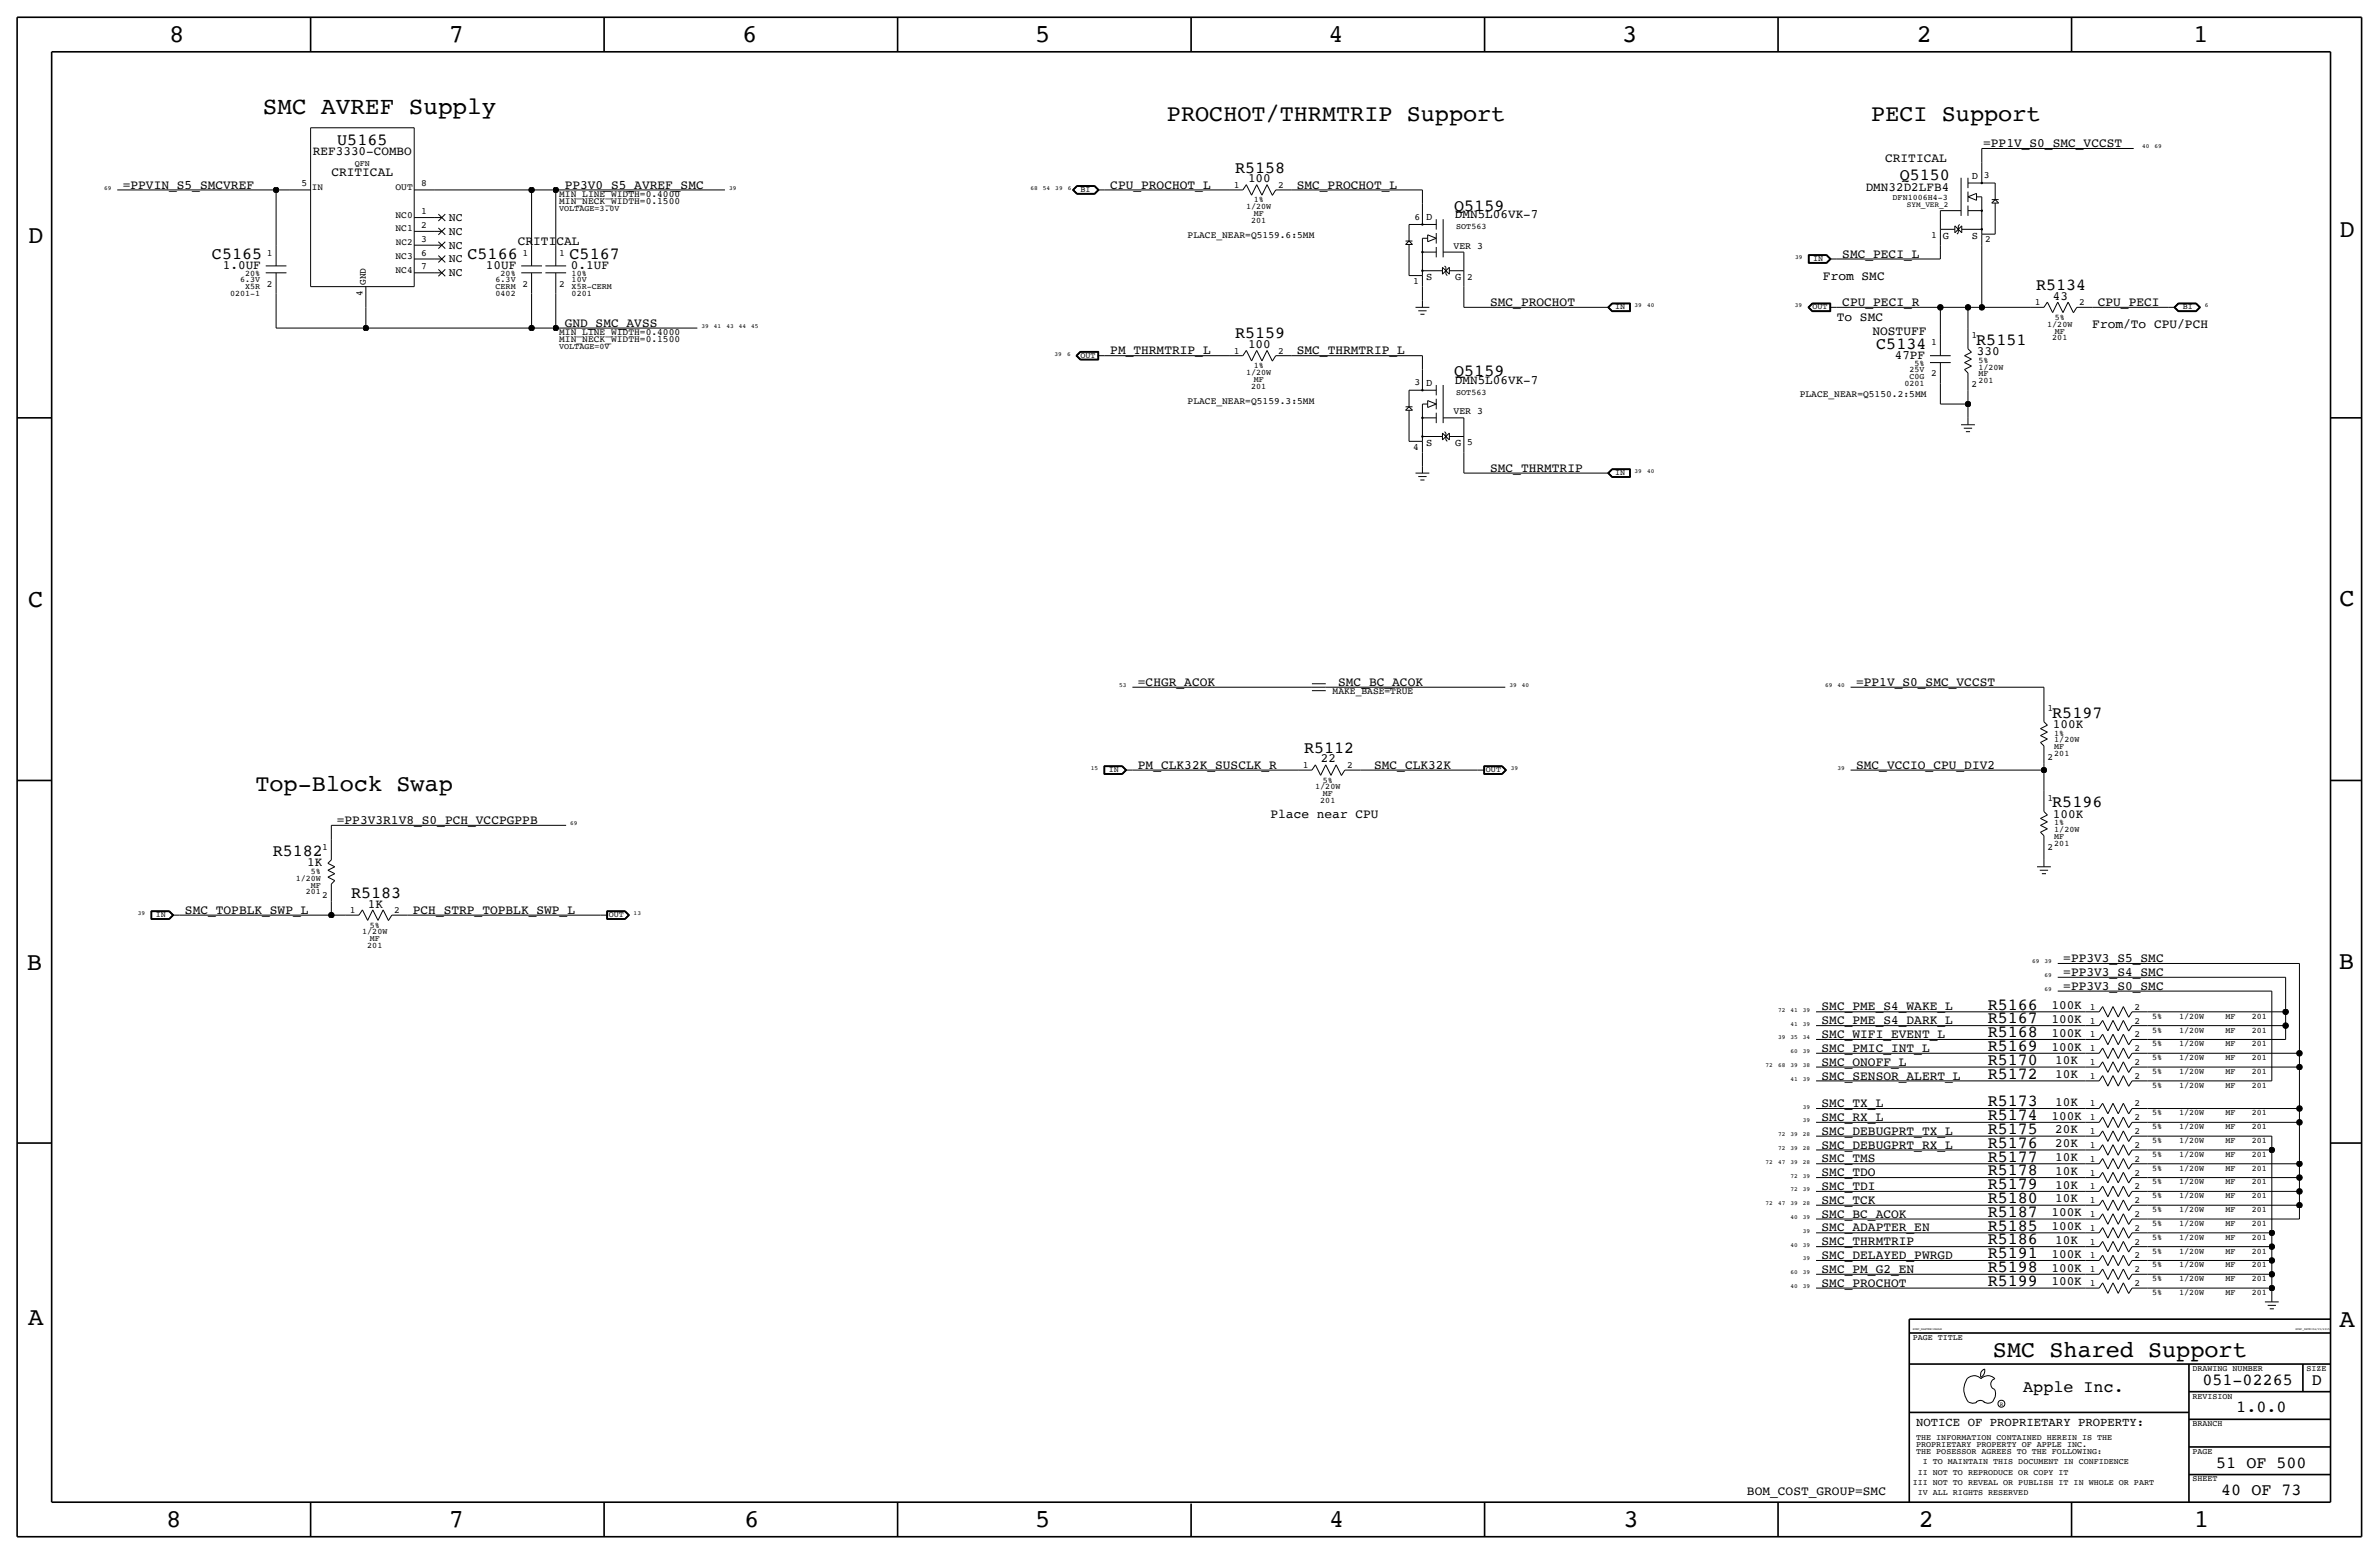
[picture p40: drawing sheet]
<svg xmlns="http://www.w3.org/2000/svg" width="875mm" height="572mm" viewBox="0 0 875 572" stroke-linecap="round" stroke-linejoin="round" font-family="sans-serif">
<defs><g id="words">
<g font-size="9.4">
<text x="62.2" y="15.5">8</text>
<text x="165.1" y="15.5">7</text>
<text x="273" y="15.5">6</text>
<text x="380.7" y="15.5">5</text>
<text x="488.7" y="15.5">4</text>
<text x="596.6" y="15.5">3</text>
<text x="705" y="15.5">2</text>
<text x="806.6" y="15.5">1</text>
<text x="10.4" y="89.4">D</text>
<text x="860.5" y="87.1">D</text>
<text x="10.4" y="223.3">C</text>
<text x="860.5" y="222.8">C</text>
<text x="9.9" y="356.6">B</text>
<text x="860.2" y="356.4">B</text>
<text x="10.4" y="487.4">A</text>
<text x="860.5" y="488.2">A</text>
<text x="61.2" y="561.6">8</text>
<text x="165.1" y="561.6">7</text>
<text x="273.8" y="561.6">6</text>
<text x="380.7" y="561.6">5</text>
<text x="488.9" y="561.6">4</text>
<text x="597.1" y="561.6">3</text>
<text x="705.8" y="561.6">2</text>
<text x="806.9" y="561.6">1</text>
</g>
<text font-size="8.9" x="96.7" y="41.9">SMC AVREF Supply</text>
<g font-size="8.6">
<text x="429.2" y="44.5">PROCHOT/THRMTRIP Support</text>
<text x="688.3" y="44.5">PECI Support</text>
<text x="93.9" y="290.8">Top-Block Swap</text>
<text x="733" y="499.1">SMC Shared Support</text>
</g>
<g font-size="6.2">
<text x="124.1" y="53.3">U5165</text>
<text x="454.3" y="63.5">R5158</text>
<text x="698.8" y="66">Q5150</text>
<text x="534.9" y="77.5">Q5159</text>
<text x="78" y="95.3">C5165</text>
<text x="172" y="95.3">C5166</text>
<text x="209.5" y="95.3">C5167</text>
<text x="748.9" y="106.7">R5134</text>
<text x="454.3" y="124.5">R5159</text>
<text x="690.1" y="128.3">C5134</text>
<text x="726.9" y="126.7">R5151</text>
<text x="534.9" y="138.4">Q5159</text>
<text x="754.8" y="263.9">R5197</text>
<text x="479.7" y="276.9">R5112</text>
<text x="754.8" y="296.9">R5196</text>
<text x="100.3" y="314.7">R5182</text>
<text x="129.1" y="330.2">R5183</text>
<text x="731.1" y="371.3">R5166</text>
<text x="731.1" y="376.4">R5167</text>
<text x="731.1" y="381.5">R5168</text>
<text x="731.1" y="386.5">R5169</text>
<text x="731.1" y="391.6">R5170</text>
<text x="731.1" y="396.7">R5172</text>
<text x="731.1" y="406.9">R5173</text>
<text x="731.1" y="411.9">R5174</text>
<text x="731.1" y="417">R5175</text>
<text x="731.1" y="422.1">R5176</text>
<text x="731.1" y="427.2">R5177</text>
<text x="731.1" y="437.3">R5179</text>
<text x="731.1" y="432.3">R5178</text>
<text x="731.1" y="442.4">R5180</text>
<text x="731.1" y="447.5">R5187</text>
<text x="731.1" y="452.6">R5185</text>
<text x="731.1" y="457.7">R5186</text>
<text x="731.1" y="467.8">R5198</text>
<text x="731.1" y="462.7">R5191</text>
<text x="731.1" y="472.9">R5199</text>
<text x="810.1" y="509.3">051-02265</text>
<text x="850.3" y="509.3">D</text>
<text x="744.2" y="511.8">Apple Inc.</text>
<text x="822.6" y="519.4">1.0.0</text>
<text x="815.2" y="539.8">51 OF 500</text>
<text x="817" y="549.9">40 OF 73</text>
</g>
<g font-size="4.7">
<text x="115.1" y="57.2">REF3330-COMBO</text>
<text x="693.4" y="59.7">CRITICAL</text>
<text x="729.4" y="54.1">=PP1V_S0_SMC_VCCST</text>
<text x="121.9" y="64.8">CRITICAL</text>
<text x="45.2" y="69.3">=PPVIN_S5_SMCVREF</text>
<text x="207.7" y="69.3">PP3V0_S5_AVREF_SMC</text>
<text x="408.4" y="69.3">CPU_PROCHOT_L</text>
<text x="459" y="67.1">100</text>
<text x="477" y="69.3">SMC_PROCHOT_L</text>
<text x="686.2" y="70.1">DMN32D2LFB4</text>
<text x="535.1" y="80.3">DMN5L06VK-7</text>
<text x="190.4" y="90.2">CRITICAL</text>
<text x="677.6" y="94.7">SMC_PECI_L</text>
<text x="82" y="99.1">1.0UF</text>
<text x="178.8" y="99.1">10UF</text>
<text x="210" y="99.1">0.1UF</text>
<text x="670.5" y="102.9">From SMC</text>
<text x="548.1" y="112.5">SMC_PROCHOT</text>
<text x="677.6" y="112.5">CPU_PECI_R</text>
<text x="755.1" y="110.2">43</text>
<text x="771.6" y="112.5">CPU_PECI</text>
<text x="675.6" y="118.1">To SMC</text>
<text x="207.7" y="120.1">GND_SMC_AVSS</text>
<text x="688.7" y="123.2">NOSTUFF</text>
<text x="769.6" y="120.7">From/To CPU/PCH</text>
<text x="408.4" y="130.3">PM_THRMTRIP_L</text>
<text x="459" y="128">100</text>
<text x="477" y="130.3">SMC_THRMTRIP_L</text>
<text x="727.2" y="130.6">330</text>
<text x="696.9" y="132.1">47PF</text>
<text x="535.1" y="141.2">DMN5L06VK-7</text>
<text x="548.1" y="173.5">SMC_THRMTRIP</text>
<text x="418.5" y="252.2">=CHGR_ACOK</text>
<text x="492.2" y="252.2">SMC_BC_ACOK</text>
<text x="682.7" y="252.2">=PP1V_S0_SMC_VCCST</text>
<text x="755.1" y="267.7">100K</text>
<text x="485.8" y="280.4">22</text>
<text x="418.5" y="282.7">PM_CLK32K_SUSCLK_R</text>
<text x="505.4" y="282.7">SMC_CLK32K</text>
<text x="682.7" y="282.7">SMC_VCCIO_CPU_DIV2</text>
<text x="123.9" y="303">=PP3V3R1V8_S0_PCH_VCCPGPPB</text>
<text x="467.3" y="301">Place near CPU</text>
<text x="755.1" y="300.7">100K</text>
<text x="113" y="318.5">1K</text>
<text x="135.3" y="333.8">1K</text>
<text x="68" y="336">SMC_TOPBLK_SWP_L</text>
<text x="151.8" y="336">PCH_STRP_TOPBLK_SWP_L</text>
<text x="758.9" y="353.8">=PP3V3_S5_SMC</text>
<text x="758.9" y="358.9">=PP3V3_S4_SMC</text>
<text x="758.9" y="364">=PP3V3_S0_SMC</text>
<text x="670" y="371.6">SMC_PME_S4_WAKE_L</text>
<text x="754.6" y="371.1">100K</text>
<text x="670" y="376.7">SMC_PME_S4_DARK_L</text>
<text x="754.6" y="376.2">100K</text>
<text x="670" y="381.8">SMC_WIFI_EVENT_L</text>
<text x="754.6" y="381.3">100K</text>
<text x="670" y="386.8">SMC_PMIC_INT_L</text>
<text x="754.6" y="386.3">100K</text>
<text x="670" y="391.9">SMC_ONOFF_L</text>
<text x="756" y="391.4">10K</text>
<text x="670" y="397">SMC_SENSOR_ALERT_L</text>
<text x="756" y="396.5">10K</text>
<text x="670" y="407.2">SMC_TX_L</text>
<text x="756" y="406.7">10K</text>
<text x="670" y="412.2">SMC_RX_L</text>
<text x="754.6" y="411.7">100K</text>
<text x="670" y="417.3">SMC_DEBUGPRT_TX_L</text>
<text x="756" y="416.8">20K</text>
<text x="670" y="422.4">SMC_DEBUGPRT_RX_L</text>
<text x="756" y="421.9">20K</text>
<text x="670" y="427.5">SMC_TMS</text>
<text x="756" y="427">10K</text>
<text x="670" y="432.6">SMC_TDO</text>
<text x="670" y="437.6">SMC_TDI</text>
<text x="756" y="437.1">10K</text>
<text x="756" y="432.1">10K</text>
<text x="670" y="442.7">SMC_TCK</text>
<text x="756" y="442.2">10K</text>
<text x="670" y="447.8">SMC_BC_ACOK</text>
<text x="754.6" y="447.3">100K</text>
<text x="670" y="452.9">SMC_ADAPTER_EN</text>
<text x="754.6" y="452.4">100K</text>
<text x="670" y="458">SMC_THRMTRIP</text>
<text x="756" y="457.5">10K</text>
<text x="670" y="463">SMC_DELAYED_PWRGD</text>
<text x="754.6" y="467.6">100K</text>
<text x="754.6" y="462.5">100K</text>
<text x="670" y="468.1">SMC_PM_G2_EN</text>
<text x="670" y="473.2">SMC_PROCHOT</text>
<text x="754.6" y="472.7">100K</text>
<text x="642.6" y="549.9">BOM_COST_GROUP=SMC</text>
</g>
<text font-size="4.5" x="704.8" y="524.5">NOTICE OF PROPRIETARY PROPERTY:</text>
<g font-size="4.3">
<text x="165" y="81.3">NC</text>
<text x="165" y="86.4">NC</text>
<text x="165" y="91.4">NC</text>
<text x="165" y="96.5">NC</text>
<text x="165" y="101.6">NC</text>
</g>
<g font-size="3.8">
<text x="725.2" y="65.8">D</text>
<text x="524.6" y="81">D</text>
<text x="714.6" y="87.9">G</text>
<text x="725.2" y="87.9">S</text>
<text x="524.6" y="103.1">S</text>
<text x="535.2" y="103.1">G</text>
<text x="524.6" y="142">D</text>
<text x="524.6" y="164.1">S</text>
<text x="535.2" y="164.1">G</text>
</g>
<g font-size="3.6">
<text x="534.6" y="91.4">VER 3</text>
<text x="534.6" y="152.4">VER 3</text>
</g>
<g font-size="3.5">
<text x="729.7" y="65.5">3</text>
<text x="110.9" y="68.6">5</text>
<text x="114.8" y="69.9">IN</text>
<text x="145.5" y="69.9">OUT</text>
<text x="154.9" y="68.6">8</text>
<text x="453.8" y="69.1">1</text>
<text x="470.1" y="69.1">2</text>
<text x="205.7" y="72.4">MIN_LINE_WIDTH=0.4000</text>
<text x="205.7" y="74.9">MIN_NECK_WIDTH=0.1500</text>
<text x="145.5" y="80">NC0</text>
<text x="154.9" y="83.8">2</text>
<text x="154.9" y="78.7">1</text>
<text x="520.3" y="80.8">6</text>
<text x="145.5" y="85">NC1</text>
<text x="154.9" y="88.9">3</text>
<text x="436.8" y="87.6">PLACE_NEAR=Q5159.6:5MM</text>
<text x="710.3" y="87.6">1</text>
<text x="730.2" y="89.2">2</text>
<text x="98.2" y="94">1</text>
<text x="145.5" y="95.3">NC3</text>
<text x="145.6" y="90.2">NC2</text>
<text x="154.9" y="94">6</text>
<text x="192.1" y="94">1</text>
<text x="205.7" y="94">1</text>
<text x="145.5" y="100.3">NC4</text>
<text x="154.9" y="99.1">7</text>
<text x="98.2" y="105.4">2</text>
<text x="134.6" y="104.9" transform="rotate(-90 134.6 104.9)">GND</text>
<text x="192.1" y="105.4">2</text>
<text x="205.7" y="105.4">2</text>
<text x="519.8" y="104.4">1</text>
<text x="539.7" y="102.9">2</text>
<text x="133.3" y="108.8" transform="rotate(-90 133.3 108.8)">4</text>
<text x="748.4" y="112.3">1</text>
<text x="764.7" y="112.3">2</text>
<text x="205.7" y="123.2">MIN_LINE_WIDTH=0.4000</text>
<text x="205.7" y="125.7">MIN_NECK_WIDTH=0.1500</text>
<text x="725.1" y="124.5">1</text>
<text x="453.8" y="130">1</text>
<text x="470.1" y="130">2</text>
<text x="710.3" y="127">1</text>
<text x="520.3" y="141.7">3</text>
<text x="710.3" y="138.4">2</text>
<text x="725.1" y="142.2">2</text>
<text x="436.8" y="148.6">PLACE_NEAR=Q5159.3:5MM</text>
<text x="662" y="146.1">PLACE_NEAR=Q5150.2:5MM</text>
<text x="519.8" y="165.4">4</text>
<text x="539.7" y="163.8">5</text>
<text x="490.2" y="255.3">MAKE_BASE=TRUE</text>
<text x="753.1" y="261.6">1</text>
<text x="753.1" y="279.4">2</text>
<text x="479.2" y="282.4">1</text>
<text x="495.5" y="282.4">2</text>
<text x="753.1" y="294.6">1</text>
<text x="118.5" y="312.4">1</text>
<text x="753.1" y="312.4">2</text>
<text x="118.5" y="330.2">2</text>
<text x="128.6" y="335.8">1</text>
<text x="145" y="335.8">2</text>
<text x="768.7" y="371.3">1</text>
<text x="785.1" y="371.3">2</text>
<text x="768.7" y="376.4">1</text>
<text x="785.1" y="376.4">2</text>
<text x="768.7" y="381.5">1</text>
<text x="785.1" y="381.5">2</text>
<text x="768.7" y="386.6">1</text>
<text x="785.1" y="386.6">2</text>
<text x="768.7" y="391.7">1</text>
<text x="785.1" y="391.7">2</text>
<text x="768.7" y="396.7">1</text>
<text x="785.1" y="396.7">2</text>
<text x="768.7" y="406.9">1</text>
<text x="785.1" y="406.9">2</text>
<text x="768.7" y="412">1</text>
<text x="785.1" y="412">2</text>
<text x="768.7" y="417.1">1</text>
<text x="785.1" y="417.1">2</text>
<text x="768.7" y="422.1">1</text>
<text x="785.1" y="422.1">2</text>
<text x="768.7" y="427.2">1</text>
<text x="785.1" y="427.2">2</text>
<text x="768.7" y="437.4">1</text>
<text x="768.7" y="432.3">1</text>
<text x="785.1" y="437.4">2</text>
<text x="785.1" y="432.3">2</text>
<text x="768.7" y="442.5">1</text>
<text x="785.1" y="442.5">2</text>
<text x="768.7" y="447.5">1</text>
<text x="785.1" y="447.5">2</text>
<text x="768.7" y="452.6">1</text>
<text x="785.1" y="452.6">2</text>
<text x="768.7" y="457.7">1</text>
<text x="785.1" y="457.7">2</text>
<text x="768.7" y="467.9">1</text>
<text x="768.7" y="462.8">1</text>
<text x="785.1" y="467.9">2</text>
<text x="785.1" y="462.8">2</text>
<text x="768.7" y="472.9">1</text>
<text x="785.1" y="472.9">2</text>
</g>
<g font-size="3.1">
<text x="130.5" y="61">QFN</text>
<text x="397.5" y="70.6">BI</text>
<text x="205.7" y="77.5">VOLTAGE=3.0V</text>
<text x="458.4" y="77">1/20W</text>
<text x="461.1" y="74.4">1%</text>
<text x="696.1" y="73.4">DFN1006H4-3</text>
<text x="460.2" y="82">201</text>
<text x="461.1" y="79.5">MF</text>
<text x="535.6" y="84.3">SOT563</text>
<text x="90.2" y="101.6">20%</text>
<text x="184.1" y="101.6">20%</text>
<text x="210.3" y="101.6">10%</text>
<text x="667" y="96">IN</text>
<text x="88.3" y="103.9">6.3V</text>
<text x="90.2" y="106.4">X5R</text>
<text x="182.3" y="106.4">CERM</text>
<text x="182.3" y="103.9">6.3V</text>
<text x="210.3" y="106.4">X5R-CERM</text>
<text x="210.3" y="103.9">10V</text>
<text x="84.6" y="109">0201-1</text>
<text x="182.3" y="109">0402</text>
<text x="210.3" y="109">0201</text>
<text x="594.1" y="113.8">IN</text>
<text x="666.7" y="113.8">OUT</text>
<text x="802.8" y="113.8">BI</text>
<text x="755.8" y="117.6">5%</text>
<text x="753" y="120.1">1/20W</text>
<text x="754.9" y="125.2">201</text>
<text x="755.8" y="122.7">MF</text>
<text x="205.7" y="128.3">VOLTAGE=0V</text>
<text x="397.5" y="131.6">OUT</text>
<text x="458.4" y="137.9">1/20W</text>
<text x="461.1" y="135.4">1%</text>
<text x="702.3" y="136.9">25V</text>
<text x="704.1" y="134.6">5%</text>
<text x="727.7" y="135.9">1/20W</text>
<text x="727.7" y="133.3">5%</text>
<text x="460.2" y="143">201</text>
<text x="461.1" y="140.5">MF</text>
<text x="700.4" y="142">0201</text>
<text x="702.3" y="139.4">C0G</text>
<text x="727.7" y="141">201</text>
<text x="727.7" y="138.4">MF</text>
<text x="535.6" y="145.3">SOT563</text>
<text x="594.1" y="174.8">IN</text>
<text x="755.6" y="275.6">MF</text>
<text x="755.6" y="273">1/20W</text>
<text x="755.6" y="270.5">1%</text>
<text x="755.6" y="278.1">201</text>
<text x="407.9" y="284">IN</text>
<text x="486.5" y="287.8">5%</text>
<text x="546.6" y="284">OUT</text>
<text x="483.8" y="290.3">1/20W</text>
<text x="486.5" y="292.9">MF</text>
<text x="485.6" y="295.4">201</text>
<text x="755.6" y="303.5">1%</text>
<text x="755.6" y="311.2">201</text>
<text x="755.6" y="308.6">MF</text>
<text x="755.6" y="306.1">1/20W</text>
<text x="108.8" y="323.8">1/20W</text>
<text x="114.4" y="321.3">5%</text>
<text x="112.5" y="328.9">201</text>
<text x="114.4" y="326.4">MF</text>
<text x="57.4" y="337.3">IN</text>
<text x="136" y="341.1">5%</text>
<text x="224" y="337.3">OUT</text>
<text x="133.2" y="343.7">1/20W</text>
<text x="136" y="346.2">MF</text>
<text x="135.1" y="348.7">201</text>
<text x="791.6" y="374.6">5%</text>
<text x="801.5" y="374.6">1/20W</text>
<text x="818.5" y="374.6">MF</text>
<text x="828.3" y="374.6">201</text>
<text x="791.6" y="379.7">5%</text>
<text x="801.5" y="379.7">1/20W</text>
<text x="818.5" y="379.7">MF</text>
<text x="828.3" y="379.7">201</text>
<text x="791.6" y="389.9">5%</text>
<text x="791.6" y="384.8">5%</text>
<text x="801.5" y="389.9">1/20W</text>
<text x="801.5" y="384.8">1/20W</text>
<text x="818.5" y="389.9">MF</text>
<text x="818.5" y="384.8">MF</text>
<text x="828.3" y="389.9">201</text>
<text x="828.3" y="384.8">201</text>
<text x="791.6" y="395">5%</text>
<text x="801.5" y="395">1/20W</text>
<text x="818.5" y="395">MF</text>
<text x="828.3" y="395">201</text>
<text x="791.6" y="400.1">5%</text>
<text x="801.5" y="400.1">1/20W</text>
<text x="818.5" y="400.1">MF</text>
<text x="828.3" y="400.1">201</text>
<text x="791.6" y="410.2">5%</text>
<text x="801.5" y="410.2">1/20W</text>
<text x="818.5" y="410.2">MF</text>
<text x="828.3" y="410.2">201</text>
<text x="791.6" y="415.3">5%</text>
<text x="801.5" y="415.3">1/20W</text>
<text x="818.5" y="415.3">MF</text>
<text x="828.3" y="415.3">201</text>
<text x="791.6" y="425.5">5%</text>
<text x="791.6" y="420.4">5%</text>
<text x="801.5" y="425.5">1/20W</text>
<text x="801.5" y="420.4">1/20W</text>
<text x="818.5" y="425.5">MF</text>
<text x="818.5" y="420.4">MF</text>
<text x="828.3" y="425.5">201</text>
<text x="828.3" y="420.4">201</text>
<text x="791.6" y="430.5">5%</text>
<text x="801.5" y="430.5">1/20W</text>
<text x="818.5" y="430.5">MF</text>
<text x="828.3" y="430.5">201</text>
<text x="791.6" y="435.6">5%</text>
<text x="801.5" y="435.6">1/20W</text>
<text x="818.5" y="435.6">MF</text>
<text x="828.3" y="435.6">201</text>
<text x="791.6" y="440.7">5%</text>
<text x="801.5" y="440.7">1/20W</text>
<text x="818.5" y="440.7">MF</text>
<text x="828.3" y="440.7">201</text>
<text x="791.6" y="445.8">5%</text>
<text x="801.5" y="445.8">1/20W</text>
<text x="818.5" y="445.8">MF</text>
<text x="828.3" y="445.8">201</text>
<text x="791.6" y="455.9">5%</text>
<text x="791.6" y="450.9">5%</text>
<text x="801.5" y="455.9">1/20W</text>
<text x="801.5" y="450.9">1/20W</text>
<text x="818.5" y="455.9">MF</text>
<text x="818.5" y="450.9">MF</text>
<text x="828.3" y="455.9">201</text>
<text x="828.3" y="450.9">201</text>
<text x="791.6" y="461">5%</text>
<text x="801.5" y="461">1/20W</text>
<text x="818.5" y="461">MF</text>
<text x="828.3" y="461">201</text>
<text x="791.6" y="466.1">5%</text>
<text x="801.5" y="466.1">1/20W</text>
<text x="818.5" y="466.1">MF</text>
<text x="828.3" y="466.1">201</text>
<text x="791.6" y="471.2">5%</text>
<text x="801.5" y="471.2">1/20W</text>
<text x="818.5" y="471.2">MF</text>
<text x="828.3" y="471.2">201</text>
<text x="791.6" y="476.2">5%</text>
<text x="801.5" y="476.2">1/20W</text>
<text x="818.5" y="476.2">MF</text>
<text x="828.3" y="476.2">201</text>
<text x="703.5" y="492.8">PAGE TITLE</text>
<text x="806.4" y="504.2">DRAWING NUMBER</text>
<text x="848.3" y="504.2">SIZE</text>
<text x="806.4" y="514.3">REVISION</text>
<text x="806.4" y="524.5">BRANCH</text>
<text x="704.8" y="532.1">PROPRIETARY PROPERTY OF APPLE INC.</text>
<text x="704.8" y="529.6">THE INFORMATION CONTAINED HEREIN IS THE</text>
<text x="704.8" y="534.7">THE POSESSOR AGREES TO THE FOLLOWING:</text>
<text x="707.2" y="538.5">I TO MAINTAIN THIS DOCUMENT IN CONFIDENCE</text>
<text x="806.4" y="534.7">PAGE</text>
<text x="705.4" y="542.3">II NOT TO REPRODUCE OR COPY IT</text>
<text x="806.4" y="544.8">SHEET</text>
<text x="703.5" y="546.1">III NOT TO REVEAL OR PUBLISH IT IN WHOLE OR PART</text>
<text x="705.4" y="549.9">IV ALL RIGHTS RESERVED</text>
</g>
<text font-size="2.9" x="701.3" y="76.2">SYM_VER_2</text>
<g font-size="2.3">
<text x="787.9" y="54.6">40</text>
<text x="792.4" y="54.6">69</text>
<text x="38.3" y="69.9">69</text>
<text x="268.2" y="69.9">39</text>
<text x="379" y="69.9">68</text>
<text x="383.6" y="69.9">54</text>
<text x="388.2" y="69.9">39</text>
<text x="392.7" y="69.9">6</text>
<text x="660.3" y="95.3">39</text>
<text x="601.2" y="113">39</text>
<text x="605.8" y="113">40</text>
<text x="660.1" y="113">39</text>
<text x="810.9" y="113">6</text>
<text x="258" y="120.7">39</text>
<text x="262.6" y="120.7">41</text>
<text x="267.2" y="120.7">43</text>
<text x="271.7" y="120.7">44</text>
<text x="276.3" y="120.7">45</text>
<text x="387.9" y="130.8">39</text>
<text x="392.5" y="130.8">6</text>
<text x="601.2" y="174">39</text>
<text x="605.8" y="174">40</text>
<text x="411.7" y="252.7">53</text>
<text x="555.2" y="252.7">39</text>
<text x="559.8" y="252.7">40</text>
<text x="671.3" y="252.7">69</text>
<text x="675.8" y="252.7">40</text>
<text x="401.2" y="283.2">15</text>
<text x="555.7" y="283.2">39</text>
<text x="675.8" y="283.2">39</text>
<text x="209.8" y="303.5">69</text>
<text x="50.7" y="336.6">39</text>
<text x="233.1" y="336.6">13</text>
<text x="747.5" y="354.3">69</text>
<text x="752" y="354.3">39</text>
<text x="752" y="359.4">69</text>
<text x="752" y="364.5">69</text>
<text x="654" y="372.1">72</text>
<text x="658.6" y="377.2">41</text>
<text x="658.6" y="372.1">41</text>
<text x="663.1" y="377.2">39</text>
<text x="663.1" y="372.1">39</text>
<text x="654" y="382.3">39</text>
<text x="658.6" y="382.3">35</text>
<text x="663.1" y="382.3">34</text>
<text x="658.6" y="387.4">60</text>
<text x="663.1" y="387.4">39</text>
<text x="649.4" y="392.4">72</text>
<text x="654" y="392.4">68</text>
<text x="658.6" y="392.4">39</text>
<text x="663.1" y="392.4">38</text>
<text x="658.6" y="397.5">41</text>
<text x="663.1" y="397.5">39</text>
<text x="663.1" y="407.7">39</text>
<text x="663.1" y="412.8">39</text>
<text x="654" y="417.8">72</text>
<text x="658.6" y="417.8">39</text>
<text x="663.1" y="417.8">28</text>
<text x="654" y="422.9">72</text>
<text x="658.6" y="422.9">39</text>
<text x="663.1" y="422.9">28</text>
<text x="649.4" y="428">72</text>
<text x="654" y="428">47</text>
<text x="658.6" y="428">39</text>
<text x="663.1" y="428">28</text>
<text x="658.6" y="433.1">72</text>
<text x="663.1" y="433.1">39</text>
<text x="649.4" y="443.2">72</text>
<text x="654" y="443.2">47</text>
<text x="658.6" y="443.2">39</text>
<text x="658.6" y="438.2">72</text>
<text x="663.1" y="443.2">28</text>
<text x="663.1" y="438.2">39</text>
<text x="658.6" y="448.3">40</text>
<text x="663.1" y="448.3">39</text>
<text x="663.1" y="453.4">39</text>
<text x="658.6" y="458.5">40</text>
<text x="663.1" y="458.5">39</text>
<text x="663.1" y="463.6">39</text>
<text x="658.6" y="468.6">60</text>
<text x="658.6" y="473.7">40</text>
<text x="663.1" y="468.6">39</text>
<text x="663.1" y="473.7">39</text>
</g>
<text font-size="2.2" x="735.5" y="516.9">R</text>
<g font-size="1.1">
<text x="703.5" y="488.9">SYNC_MASTER=PAULM</text>
<text x="844.3" y="488.9">SYNC_DATE=06/15/2015</text>
</g>
</g></defs>
<g fill="none" stroke="#000" stroke-width=".37">
<path d="M114.2 47v58.4zM114.2 47h38.1zM152.3 47v58.4zM728.9 54.6v5.1zM728.9 54.6h55.9zM728.9 59.7v7.6zM43.1 69.9h58.4zM101.5 69.9h5.1zM101.5 69.8v20.4zM106.6 69.9h7.6zM152.3 69.9h7.7zM160 69.9h35.5z"/>
<path d="M161.2 78.7l2.6 2.6zM195.5 69.9h8.9zM195.5 69.8v20.4zM204.4 69.8v20.4zM204.4 69.9h62.2zM394.5 69.8l1.5 1.6zM394.5 69.9l1.5-1.6zM394.6 69.9l1.5-1.5zM394.6 69.9l1.5 1.4zM394.8 69.9l1.3 1.3zM394.8 69.9l1.3-1.4zM394.9 69.8l1.3 1.3z"/>
<path d="M396 71.4h6.7zM396 68.3h6.7zM396.1 68.4h6.5zM396.1 71.3h6.5zM396.1 68.5h6.5zM396.1 71.2h6.5zM396.2 71.1h6.3zM396.2 68.6h6.3zM396.2 68.6l-1.3 1.3zM402.5 68.6l1.3 1.3zM402.5 71.1l1.3-1.3zM402.6 71.2l1.4-1.3z"/>
<path d="M402.6 68.5l1.4 1.4zM402.6 71.3l1.5-1.4zM402.6 68.4l1.5 1.5zM402.7 68.3l1.6 1.6zM402.7 71.4l1.6-1.6zM403.8 69.9h2.5zM406.3 69.9h45.8zM452.1 69.9h5zM458.4 67.9l-1.3 2zM458.4 67.9l1.9 3.9zM462.2 67.9l-1.9 3.9zM462.2 67.9l2 3.9z"/>
<path d="M466 67.9l-1.8 3.9zM466 67.9l2 3.9zM469.2 69.9l-1.2 2zM469.2 69.9h5.7zM474.9 69.9h48.3zM523.2 69.9v5zM523.2 74.9v7.7zM713.7 77.5h7.6zM713.7 77.5v6.8zM721.3 65.4v14zM723.8 67.3h10.1zM723.8 72.4l3.2-1.3z"/>
<path d="M723.8 72.4l3.2 1.3zM723.8 77.5h5.1zM723.8 70.5v3.8zM723.8 65.4v3.8zM723.8 75.6v3.8zM727 72.4h1.9zM727 71.1v2.6zM728.9 72.4v13.7zM732.6 74.7h2.5zM732.6 73.4h2.5zM733.9 74.7v11.4zM733.9 73.4l-1.3 1.3z"/>
<path d="M733.9 67.3v6.1zM733.9 73.4l1.2 1.3zM97.7 97.8h7.7zM101.5 90.2v7.6zM152.3 85.1h7.7zM152.3 80h7.7zM152.3 95.3h7.7zM152.3 90.2h7.7zM160 95.3h2.5zM160 90.2h2.5zM160 85.1h2.5zM160 80h2.5z"/>
<path d="M161.2 81.3l2.6-2.6zM161.2 86.4l2.6-2.6zM161.2 83.8l2.6 2.6zM161.2 91.4l2.6-2.5zM161.2 88.9l2.6 2.5zM161.2 96.5l2.6-2.5zM161.2 94l2.6 2.5zM161.2 99.1l2.6 2.5zM191.7 97.8h7.6zM195.5 90.2v7.6zM200.6 97.8h7.6zM204.4 90.2v7.6z"/>
<path d="M517 89.9h2.5zM517 89.9l1.3-1.3zM517 88.6h2.5zM518.3 89.9v11.4zM518.3 88.6l1.2 1.3zM518.3 82.6v6zM518.3 82.6h10zM523.2 87.6h1.9zM523.2 87.6v13.7zM523.2 99.6h7.4zM523.2 92.7h5.1zM525.1 86.4v2.5z"/>
<path d="M525.1 88.9l3.2-1.3zM525.1 86.4l3.2 1.2zM528.3 85.7v3.9zM528.3 90.8v3.8zM528.3 80.6v3.8zM530.6 98.3l2.5 2.5zM530.6 98.3v2.5zM530.8 92.7h7.6zM530.8 80.6v14zM531.3 97.8l.5 .5zM531.8 98.3v2.5zM533.1 98.3l-2.5 2.5z"/>
<path d="M533.1 99.6h5.3zM533.1 98.3v2.5zM538.4 99.6v5.8zM538.4 92.7v6.8zM538.4 99.6h.1M665.1 93.7v3.1zM665.1 96.8h6.8zM665.1 93.7h6.8zM665.2 93.8h6.7zM665.2 93.8v2.9zM665.2 96.7h6.7zM665.3 93.9v2.7z"/>
<path d="M665.3 96.6h6.5zM665.3 93.9h6.5zM665.4 94h6.4zM665.4 94v2.5zM665.4 96.5h6.4zM671.8 94l1.2 1.3zM671.8 96.5l1.2-1.3zM671.8 93.9l1.4 1.4zM671.8 96.6l1.4-1.3zM671.9 96.7l1.5-1.4zM671.9 93.8l1.5 1.5zM671.9 93.7l1.6 1.6z"/>
<path d="M671.9 96.8l1.6-1.6zM673 95.3h2.6zM675.6 95.3h38.1zM713.7 84.3h5.3zM713.7 90.2v5.1zM713.7 84.4v5.8zM713.7 84.4h.1M719 83.1l2.6 2.5zM719 83.1v2.5zM720.3 83.1l.5-.6zM720.3 85.6l-.5 .5zM720.3 83.1v2.5z"/>
<path d="M721.6 83.1l-2.6 2.5zM721.6 84.3h7.3zM721.6 83.1v2.5zM728.9 90.2v22.8zM728.9 86.1h5zM728.9 86.2v4zM728.9 86.2h.1M97.7 100.3h7.7zM101.5 108v12.7zM101.5 100.3v7.7zM114.2 105.4h38.1zM134.6 113v7.7z"/>
<path d="M134.6 105.4v7.6zM152.3 100.3h7.7zM160 100.3h2.5zM161.2 101.6l2.6-2.5zM191.7 100.3h7.6zM195.5 108v12.7zM195.5 100.3v7.7zM200.6 100.3h7.6zM204.4 108v12.7zM204.4 100.3v7.7zM518.3 101.3h4.9zM520.6 113h5.1z"/>
<path d="M521.7 114.3h3zM522.4 115.6h1.6zM523.2 105.4v5.1zM523.2 101.4v4zM523.2 101.4h.1M523.2 110.5v2.5zM531.8 100.8l.5 .5zM538.4 105.4v7.6zM538.4 113h50.8zM589.2 113h2.6zM591.3 113l1.6 1.6zM591.5 113l1.4-1.4z"/>
<path d="M591.5 113l1.4 1.5zM591.6 113l1.4 1.4zM591.6 113l1.4-1.3zM591.8 113l1.2 1.3zM591.8 113l1.2-1.2zM592.9 111.5h6.8zM592.9 111.5l-1.6 1.5zM592.9 114.6h6.8zM592.9 114.5h6.7zM592.9 111.6h6.7zM593 111.7h6.5zM593 114.4h6.5z"/>
<path d="M593 111.8h6.4zM593 114.3h6.4zM599.4 111.8v2.5zM599.5 111.7v2.7zM599.6 111.6v2.9zM599.7 111.5v3.1zM665 113l1.5 1.6zM665.1 113l1.5-1.4zM665.1 113l1.5 1.5zM665.3 113l1.3 1.4zM665.4 113l1.3 1.3zM665.4 113l1.3-1.2z"/>
<path d="M666.5 111.5h6.9zM666.5 111.5l-1.5 1.5zM666.5 114.6h6.9zM666.6 111.6h6.7zM666.6 114.5h6.7zM666.6 111.7l-1.3 1.3zM666.6 111.7h6.6zM666.6 114.4h6.6zM666.7 114.3h6.3zM666.7 111.8h6.3zM673 111.8v2.5zM673 113h2.6z"/>
<path d="M673.2 111.7v2.7zM673.3 111.6v2.9zM673.4 111.5v3.1zM675.6 113h38.1zM713.7 113h10.1zM713.7 113v10.2zM723.8 113h5.1zM723.8 113v7.7zM728.9 113h17.8zM746.7 113h5.1zM753.1 111.1l-1.3 1.9zM753.1 111.1l1.9 3.9z"/>
<path d="M756.9 111.1l-1.9 3.9zM756.9 111.1l1.9 3.9zM760.7 111.1l-1.9 3.9zM760.7 111.1l1.9 3.9zM763.9 113h5.7zM763.9 113l-1.3 2.1zM769.6 113h27.9zM797.5 113h2.5zM799.6 113l1.6 1.6zM799.6 113l1.6-1.5zM799.7 113l1.5-1.4zM799.7 113l1.5 1.5z"/>
<path d="M799.9 113l1.4 1.4zM800 113l1.3-1.2zM800 113l1.3 1.3zM801.2 114.6h6.6zM801.2 111.5h6.6zM801.2 111.6h6.6zM801.2 114.5h6.6zM801.3 114.4h6.4zM801.3 111.7l-1.4 1.3zM801.3 111.7h6.4zM801.3 114.3h6.4zM801.3 111.8h6.4z"/>
<path d="M807.7 111.8l1.2 1.2zM807.7 114.3l1.2-1.3zM807.7 111.7l1.4 1.3zM807.7 114.4l1.4-1.4zM807.8 114.5l1.4-1.5zM807.8 111.6l1.4 1.4zM807.8 111.5l1.6 1.5zM809.4 113l-1.6 1.6zM101.5 120.7h33.1zM134.6 120.7h60.9zM195.5 120.7h8.9zM204.4 120.7h52.1z"/>
<path d="M395.7 130.8l1.6 1.6zM395.7 130.8l1.6-1.6zM395.9 130.8l1.5-1.5zM395.9 130.8l1.5 1.5zM396 130.8l1.4 1.4zM396 130.8l1.4-1.4zM396.2 130.8l1.3 1.3zM396.2 130.8l1.3-1.3zM397.3 129.2h6.8zM397.3 132.4h6.8zM397.4 132.3h6.6zM397.4 129.3h6.6z"/>
<path d="M397.4 129.4h6.5zM397.4 132.2h6.5zM397.5 132.1h6.3zM397.5 129.5h6.3zM403.8 130.8h2.5zM403.8 129.5v2.6zM403.9 129.4v2.8zM404 129.3v3zM404.1 129.2v3.2zM406.3 130.8h45.8zM452.1 130.8h5zM458.4 128.9l-1.3 1.9z"/>
<path d="M458.4 128.9l1.9 3.8zM462.2 128.9l-1.9 3.8zM462.2 128.9l2 3.8zM466 128.9l-1.8 3.8zM466 128.9l2 3.8zM469.2 130.8l-1.2 2zM469.2 130.8h5.7zM474.9 130.8h48.3zM523.2 130.8v5.1zM523.2 135.9v7.6zM709.9 130.8h7.6zM709.9 133.4h7.6z"/>
<path d="M713.7 123.2v7.6zM713.7 133.3v7.7zM722.6 130.8l2.5-1.3zM722.6 135.9l2.5-1.3zM722.6 133.4l2.5-1.3zM722.6 135.9l1.2 1.3zM722.6 133.4l2.5 1.2zM722.6 130.8l2.5 1.3zM723.8 120.6v7.7zM723.8 137.2v6.3zM723.8 128.3l1.3 1.2zM517 150.9h2.5z"/>
<path d="M517 150.9l1.3-1.3zM517 149.6h2.5zM518.3 150.9v11.4zM518.3 149.6l1.2 1.3zM518.3 143.5v6.1zM518.3 143.5h10zM523.2 148.6h1.9zM523.2 148.6v13.7zM523.2 153.7h5.1zM525.1 147.3v2.6zM525.1 149.9l3.2-1.3zM525.1 147.3l3.2 1.3z"/>
<path d="M528.3 146.7v3.8zM528.3 151.8v3.8zM528.3 141.6v3.8zM530.6 159.3l2.5 2.5zM530.6 159.3v2.5zM530.8 153.7h7.6zM530.8 141.6v14zM531.3 158.7l.5 .6zM531.8 159.3v2.5zM533.1 159.3l-2.5 2.5zM533.1 159.3v2.5zM538.4 153.7v6.8z"/>
<path d="M713.7 148.6h10.1zM713.7 141v7.6zM721.3 156.2h5.1zM722.3 157.5h3.1zM723.1 158.8h1.5zM723.8 143.5v5.1zM723.8 148.6v5.1zM723.8 153.7v2.5zM518.3 162.3h4.9zM520.6 174h5.1zM521.7 175.3h3zM522.4 176.5h1.6z"/>
<path d="M523.2 166.4v5zM523.2 162.4v4zM523.2 162.4h.1M523.2 171.5v2.5zM523.2 160.5h7.4zM531.8 161.8l.5 .5zM533.1 160.5h5.3zM538.4 166.4v7.6zM538.4 174h50.8zM538.4 160.6v5.8zM538.4 160.6h.1M589.2 174h2.6z"/>
<path d="M591.3 174l1.6 1.6zM591.3 174l1.6-1.6zM591.5 174l1.4-1.5zM591.5 174l1.4 1.5zM591.6 174l1.4 1.4zM591.8 174l1.2 1.3zM591.8 174l1.2-1.3zM592.9 172.4h6.8zM592.9 175.6h6.8zM592.9 175.5h6.7zM592.9 172.5h6.7zM593 172.6h6.5z"/>
<path d="M593 175.4h6.5zM593 172.6l-1.4 1.4zM593 172.7h6.4zM593 175.3h6.4zM599.4 172.7v2.6zM599.5 172.6v2.8zM599.6 172.5v3zM599.7 172.4v3.2zM416.5 252.7h66zM482.5 254h5.1zM482.5 252.7h5.1zM482.5 251.5h5.1z"/>
<path d="M487.6 252.7h66.1zM680.7 252.7h71.1zM751.8 252.7v5.1zM751.8 257.8v7.6zM750.5 268l2.6-1.3zM750.5 273.1l2.6-1.3zM750.5 270.5l2.6-1.3zM750.5 273.1l1.3 1.2zM750.5 270.5l2.6 1.3zM750.5 268l2.6 1.2zM751.8 274.3v6.4zM751.8 265.4l1.3 1.3z"/>
<path d="M406 281.6h6.9zM406 281.6v3.2zM406 284.8h6.9zM406.1 281.7v3zM406.1 284.7h6.7zM406.1 281.7h6.7zM406.2 281.8v2.8zM406.2 284.6h6.5zM406.2 281.8h6.5zM406.3 281.9h6.4zM406.3 281.9v2.6zM406.3 284.5h6.4z"/>
<path d="M412.7 284.5l1.3-1.3zM412.7 281.9l1.3 1.3zM412.7 284.6l1.4-1.4zM412.8 281.8l1.3 1.4zM412.8 281.7l1.5 1.5zM412.8 284.7l1.5-1.5zM412.9 281.6l1.5 1.6zM412.9 284.8l1.5-1.6zM414 283.2h2.5zM416.5 283.2h61zM477.5 283.2h5zM483.8 281.3l-1.3 1.9z"/>
<path d="M483.8 281.3l1.9 3.8zM487.6 281.3l-1.9 3.8zM487.6 281.3l2 3.8zM491.4 281.3l-1.8 3.8zM491.4 281.3l2 3.8zM494.6 283.2l-1.2 2zM494.6 283.2h5.7zM500.3 283.2h43.2zM543.5 283.2h2.5zM545.7 281.6h6.9zM545.7 284.8h6.9zM545.7 281.6v3.2z"/>
<path d="M545.8 281.7v3zM545.8 284.7h6.7zM545.8 281.7h6.7zM545.9 281.8v2.8zM545.9 284.6h6.5zM545.9 281.8h6.5zM546 281.9h6.4zM546 281.9v2.6zM546 284.5h6.4zM552.4 284.5l1.3-1.3zM552.4 281.9l1.3 1.3zM552.5 281.8l1.3 1.4z"/>
<path d="M552.5 281.7l1.5 1.5zM552.5 284.7l1.5-1.5zM552.6 281.6l1.5 1.6zM552.6 284.8l1.5-1.6zM553.8 283.2l-1.4 1.4zM680.7 283.2h71.1zM751.8 280.7v2.5zM751.8 283.2v7.6zM751.8 290.8v7.7zM751.8 298.4l1.3 1.3zM120.6 317.5l1.3-1.3zM120.6 317.5l2.5 1.3z"/>
<path d="M121.9 303.5v5.1zM121.9 303.5h86.3zM121.9 308.6v7.6zM749.2 318.8h5.1zM750.5 301l2.6-1.3zM750.5 306.1l2.6-1.3zM750.5 303.5l2.6-1.2zM750.5 306.1l1.3 1.2zM750.5 303.5l2.6 1.3zM750.5 301l2.6 1.3zM751.8 313.7v2.5zM751.8 316.2v2.6z"/>
<path d="M751.8 307.3v6.4zM55.5 335v3.1zM55.5 338.1h6.8zM55.5 335h6.8zM55.6 335.1v2.9zM55.6 338h6.7zM55.6 335.1h6.7zM55.7 335.2h6.5zM55.7 335.2v2.7zM55.7 337.9h6.5zM55.8 335.3h6.4zM55.8 335.3v2.5z"/>
<path d="M55.8 337.8h6.4zM62.2 337.8l1.2-1.3zM62.2 335.3l1.2 1.3zM62.2 337.9l1.4-1.3zM62.2 335.2l1.4 1.4zM62.3 335.1l1.5 1.5zM62.3 338l1.5-1.4zM62.3 335l1.6 1.6zM62.3 338.1l1.6-1.6zM63.4 336.6h2.6zM66 336.6h55.9zM120.6 322.6l2.5 1.3z"/>
<path d="M120.6 320l2.5 1.3zM120.6 322.6l2.5-1.3zM120.6 320l2.5-1.2zM121.9 336.6h5zM121.9 331.5v5zM121.9 325.1v6.4zM121.9 325.1l1.2-1.2zM126.9 336.6h5.1zM133.3 334.6l-1.3 2zM133.3 334.6l1.9 3.9zM137.1 334.6l-1.9 3.9zM137.1 334.6l1.9 3.9z"/>
<path d="M140.9 334.6l1.9 3.9zM140.9 334.6l-1.9 3.9zM144.1 336.6l-1.3 2zM144.1 336.6h5.7zM149.8 336.6h71.1zM220.9 336.6h2.6zM223.2 338.1h6.8zM223.2 335v3.1zM223.2 335h6.8zM223.3 335.1v2.9zM223.3 338h6.6zM223.3 335.1h6.6z"/>
<path d="M223.4 335.2h6.5zM223.4 335.2v2.7zM223.4 337.9h6.5zM223.5 335.3h6.3zM223.5 335.3v2.5zM223.5 337.8h6.3zM229.8 337.8l1.3-1.3zM229.8 335.3l1.3 1.3zM229.9 337.9l1.3-1.3zM229.9 335.2l1.3 1.4zM229.9 335.1l1.5 1.5zM229.9 338l1.5-1.4z"/>
<path d="M230 335l1.5 1.6zM230 338.1l1.5-1.6zM750.3 320h3zM751 321.3h1.6zM756.9 359.4h83.8zM756.9 354.3h88.9zM840.7 359.4v12.7zM845.8 354.3v33.1zM668 372.1h99zM668 377.2h99zM756.9 364.5h78.7zM767 372.1h5.1z"/>
<path d="M767 377.2h5.1zM773.4 370.2l-1.3 1.9zM773.4 375.3l-1.3 1.9zM773.4 370.2l1.9 3.8zM773.4 375.3l1.9 3.8zM777.2 370.2l1.9 3.8zM777.2 375.3l1.9 3.8zM777.2 370.2l-1.9 3.8zM777.2 375.3l-1.9 3.8zM781 370.2l1.9 3.8zM781 375.3l1.9 3.8zM781 370.2l-1.9 3.8z"/>
<path d="M781 375.3l-1.9 3.8zM784.2 372.1l-1.3 2zM784.2 377.2l-1.3 2zM784.2 372.1h5.7zM784.2 377.2h5.7zM789.9 372.1h50.8zM789.9 377.2h50.8zM835.6 364.5v33zM840.7 372.1v5.1zM840.7 377.2v5.1zM668 387.4h99zM668 397.5h99z"/>
<path d="M668 392.4h99zM668 382.3h99zM767 387.4h5.1zM767 382.3h5.1zM767 397.5h5.1zM767 392.4h5.1zM773.4 385.4l-1.3 2zM773.4 380.3l-1.3 2zM773.4 395.6l-1.3 1.9zM773.4 390.5l-1.3 1.9zM773.4 385.4l1.9 3.9zM773.4 380.3l1.9 3.9z"/>
<path d="M773.4 395.6l1.9 3.8zM773.4 390.5l1.9 3.9zM777.2 385.4l1.9 3.9zM777.2 380.3l1.9 3.9zM777.2 395.6l1.9 3.8zM777.2 390.5l1.9 3.9zM777.2 385.4l-1.9 3.9zM777.2 380.3l-1.9 3.9zM777.2 395.6l-1.9 3.8zM777.2 390.5l-1.9 3.9zM781 385.4l1.9 3.9zM781 380.3l1.9 3.9z"/>
<path d="M781 395.6l1.9 3.8zM781 390.5l1.9 3.9zM781 385.4l-1.9 3.9zM781 380.3l-1.9 3.9zM781 395.6l-1.9 3.8zM781 390.5l-1.9 3.9zM784.2 387.4l-1.3 2zM784.2 382.3l-1.3 2zM784.2 397.5l-1.3 2zM784.2 392.4l-1.3 2.1zM784.2 387.4h5.7zM784.2 382.3h5.7z"/>
<path d="M784.2 397.5h5.7zM784.2 392.4h5.7zM789.9 382.3h50.8zM789.9 392.4h55.9zM789.9 387.4h55.9zM789.9 397.5h45.7zM845.8 392.4v15.3zM845.8 387.4v5zM668 412.8h99zM668 407.7h99zM668 417.8h99zM767 417.8h5.1z"/>
<path d="M767 412.8h5.1zM767 407.7h5.1zM773.4 415.9l-1.3 1.9zM773.4 410.8l-1.3 2zM773.4 405.7l-1.3 2zM773.4 415.9l1.9 3.9zM773.4 410.8l1.9 3.9zM773.4 405.7l1.9 3.9zM777.2 415.9l1.9 3.9zM777.2 410.8l1.9 3.9zM777.2 405.7l1.9 3.9zM777.2 415.9l-1.9 3.9z"/>
<path d="M777.2 410.8l-1.9 3.9zM777.2 405.7l-1.9 3.9zM781 415.9l1.9 3.9zM781 410.8l1.9 3.9zM781 405.7l1.9 3.9zM781 415.9l-1.9 3.9zM781 410.8l-1.9 3.9zM781 405.7l-1.9 3.9zM784.2 417.8l-1.3 2.1zM784.2 412.7l-1.3 2.1zM784.2 407.7l-1.3 2zM784.2 417.8h5.7z"/>
<path d="M784.2 412.8h5.7zM784.2 407.7h5.7zM789.9 417.8h45.7zM789.9 412.8h55.9zM789.9 407.7h55.9zM835.6 417.8v5.1zM845.8 412.8v15.2zM845.8 407.7v5.1zM668 428h99zM668 438.1h99zM668 422.9h99zM668 433.1h99z"/>
<path d="M767 422.9h5.1zM767 438.1h5.1zM767 433.1h5.1zM767 428h5.1zM773.4 421l-1.3 1.9zM773.4 436.2l-1.3 1.9zM773.4 431.1l-1.3 2zM773.4 426.1l-1.3 1.9zM773.4 421l1.9 3.8zM773.4 436.2l1.9 3.9zM773.4 431.1l1.9 3.9zM773.4 426.1l1.9 3.8z"/>
<path d="M777.2 421l1.9 3.8zM777.2 436.2l1.9 3.9zM777.2 431.1l1.9 3.9zM777.2 426.1l1.9 3.8zM777.2 421l-1.9 3.8zM777.2 436.2l-1.9 3.9zM777.2 431.1l-1.9 3.9zM777.2 426.1l-1.9 3.8zM781 421l1.9 3.8zM781 436.2l1.9 3.9zM781 431.1l1.9 3.9zM781 426.1l1.9 3.8z"/>
<path d="M781 421l-1.9 3.8zM781 436.2l-1.9 3.9zM781 431.1l-1.9 3.9zM781 426.1l-1.9 3.8zM784.2 422.9l-1.3 2zM784.2 438.1l-1.3 2.1zM784.2 433.1l-1.3 2zM784.2 428l-1.3 2zM784.2 422.9h5.7zM784.2 438.1h5.7zM784.2 433.1h5.7zM784.2 428h5.7z"/>
<path d="M789.9 422.9h45.7zM789.9 438.1h55.9zM789.9 433.1h55.9zM789.9 428h55.9zM835.6 422.9v30.5zM845.8 438.1v5.1zM845.8 433.1v5.1zM845.8 428v5.1zM668 453.4h99zM668 448.3h99zM668 458.5h99zM668 443.2h99z"/>
<path d="M767 458.5h5.1zM767 453.4h5.1zM767 448.3h5.1zM767 443.2h5.1zM773.4 456.5l-1.3 2zM773.4 451.5l-1.3 1.9zM773.4 446.4l-1.3 1.9zM773.4 441.3l-1.3 1.9zM773.4 456.5l1.9 3.9zM773.4 451.5l1.9 3.8zM773.4 446.4l1.9 3.8zM773.4 441.3l1.9 3.9z"/>
<path d="M777.2 456.5l1.9 3.9zM777.2 451.5l1.9 3.8zM777.2 446.4l1.9 3.8zM777.2 441.3l1.9 3.9zM777.2 456.5l-1.9 3.9zM777.2 451.5l-1.9 3.8zM777.2 446.4l-1.9 3.8zM777.2 441.3l-1.9 3.9zM781 456.5l1.9 3.9zM781 451.5l1.9 3.8zM781 446.4l1.9 3.8zM781 441.3l1.9 3.9z"/>
<path d="M781 456.5l-1.9 3.9zM781 451.5l-1.9 3.8zM781 446.4l-1.9 3.8zM781 441.3l-1.9 3.9zM784.2 458.5l-1.3 2zM784.2 453.4l-1.3 2zM784.2 448.3l-1.3 2zM784.2 443.2l-1.3 2.1zM784.2 458.5h5.7zM784.2 453.4h5.7zM784.2 448.3h5.7zM784.2 443.2h5.7z"/>
<path d="M789.9 453.4h45.7zM789.9 458.5h45.7zM789.9 448.3h55.9zM789.9 443.2h55.9zM835.6 453.4v5.1zM835.6 458.5v5.1zM845.8 443.2v5.1zM668 473.7h99zM668 468.6h99zM668 463.6h99zM767 473.7h5.1zM767 468.6h5.1z"/>
<path d="M767 463.6h5.1zM773.4 471.8l-1.3 1.9zM773.4 466.7l-1.3 1.9zM773.4 461.6l-1.3 2zM773.4 471.8l1.9 3.8zM773.4 466.7l1.9 3.9zM773.4 461.6l1.9 3.9zM777.2 471.8l1.9 3.8zM777.2 466.7l1.9 3.9zM777.2 461.6l1.9 3.9zM777.2 471.8l-1.9 3.8zM777.2 466.7l-1.9 3.9z"/>
<path d="M777.2 461.6l-1.9 3.9zM781 471.8l1.9 3.8zM781 466.7l1.9 3.9zM781 461.6l1.9 3.9zM781 471.8l-1.9 3.8zM781 466.7l-1.9 3.9zM781 461.6l-1.9 3.9zM784.2 473.7l-1.3 2zM784.2 468.6l-1.3 2.1zM784.2 463.5l-1.3 2.1zM784.2 473.7h5.7zM784.2 468.6h5.7z"/>
<path d="M784.2 463.6h5.7zM789.9 463.6h45.7zM789.9 468.6h45.7zM789.9 473.7h45.7zM833.1 478.8h5zM835.6 463.5v5.1zM835.6 468.6v5.1zM835.6 473.7v2.5zM835.6 476.2v2.6zM834.1 480.1h3zM834.8 481.3h1.6zM724.1 515.6l.5 .2a2.67 2.67 0 0 0 2.5-.2"/>
<path d="M726.8 515.7a2.09 2.09 0 0 1 3.1 0M728.6 506.5a2.69 2.69 0 0 0 1.3-3 2.26 2.26 0 0 0-1.3 3M729.7 515.6l.4 .2a2.67 2.67 0 0 0 2.6-.2M733.7 511.1a4.5 4.5 0 0 1-1 4.6M733.8 511a2.08 2.08 0 0 1-1.6-2 2.08 2.08 0 0 1 1.6-2 3.4 3.4 0 0 0-5.1 0 3.6 3.6 0 0 0-3.9-.8 3.6 3.6 0 0 0-2.3 3.3 7.1 7.1 0 0 0 1.6 6.2"/>
<circle cx="736.1" cy="516.2" r="1.28"/>
</g>
<g fill="none" stroke="#000" stroke-width=".6" stroke-linecap="butt">
<path d="M6.3 6.4v558.7zM6.3 6.4h862.3zM19 19.1h838.2zM19 19.1v533.4zM114.2 6.4v12.7zM222.2 6.4v12.7zM330.1 6.4v12.7zM438.1 6.4v12.7zM546 6.4v12.7zM654 6.4v12.7zM761.9 6.4v12.7zM857.2 19.1v533.4z"/>
<path d="M868.6 6.4v558.7zM6.3 153.7h12.7zM857.2 153.7h11.4zM6.3 287h12.7zM857.2 287h11.4zM6.3 420.4h12.7zM857.2 420.4h11.4zM702.3 490.2h154.9zM702.3 485.1v5.1zM702.3 485.1h154.9zM702.3 490.2v62.3zM702.3 501.6h154.9z"/>
<path d="M702.3 519.4h102.8zM805.1 501.6v50.8zM805.1 511.8h52.1zM847 501.6v10.2zM805.1 522h52.1zM805.1 532.1h52.1zM19 552.5h838.2zM114.2 552.4v12.7zM222.2 552.5v12.7zM330.1 552.5v12.7zM438.1 553v12.1zM546 552.5v12.7z"/>
<path d="M654 552.5v12.7zM761.9 552.5v12.7zM805.1 542.3h52.1zM6.3 565.1h862.3z"/>
</g>
<g fill="#000" stroke="#000" stroke-width=".37">
<path d="M728.7 67.1h.4v.4h-.4zM728.7 77.3h.4v.3h-.4zM523 92.5h.4v.4h-.4zM523 99.4h.4v.3h-.4zM523 82.4h.4v.3h-.4zM728.7 84.2h.4v.3h-.4zM523 153.5h.4v.3h-.4zM523 143.3h.4v.4h-.4zM523 160.4h.4v.3h-.4z"/>
<circle cx="101.5" cy="69.8" r="1.02"/>
<circle cx="195.5" cy="69.8" r="1.02"/>
<circle cx="204.4" cy="69.8" r="1.02"/>
<circle cx="713.7" cy="113" r="1.02"/>
<circle cx="723.8" cy="113" r="1.02"/>
<circle cx="728.9" cy="113" r="1.02"/>
<circle cx="134.6" cy="120.6" r="1.02"/>
<circle cx="195.5" cy="120.6" r="1.02"/>
<circle cx="204.4" cy="120.6" r="1.02"/>
<circle cx="723.8" cy="148.6" r="1.02"/>
<circle cx="751.8" cy="283.2" r="1.02"/>
<circle cx="121.9" cy="336.5" r="1.02"/>
<circle cx="840.7" cy="377.2" r="1.02"/>
<circle cx="840.7" cy="372.1" r="1.02"/>
<circle cx="845.8" cy="387.3" r="1.02"/>
<circle cx="845.8" cy="392.4" r="1.02"/>
<circle cx="845.8" cy="412.7" r="1.02"/>
<circle cx="845.8" cy="407.7" r="1.02"/>
<circle cx="835.6" cy="422.9" r="1.02"/>
<circle cx="845.8" cy="438.1" r="1.02"/>
<circle cx="845.8" cy="433.1" r="1.02"/>
<circle cx="845.8" cy="428" r="1.02"/>
<circle cx="835.6" cy="453.4" r="1.02"/>
<circle cx="835.6" cy="458.5" r="1.02"/>
<circle cx="845.8" cy="443.2" r="1.02"/>
<circle cx="835.6" cy="468.6" r="1.02"/>
<circle cx="835.6" cy="463.5" r="1.02"/>
<circle cx="835.6" cy="473.7" r="1.02"/>
</g>
<use href="#words"/>
</svg>
